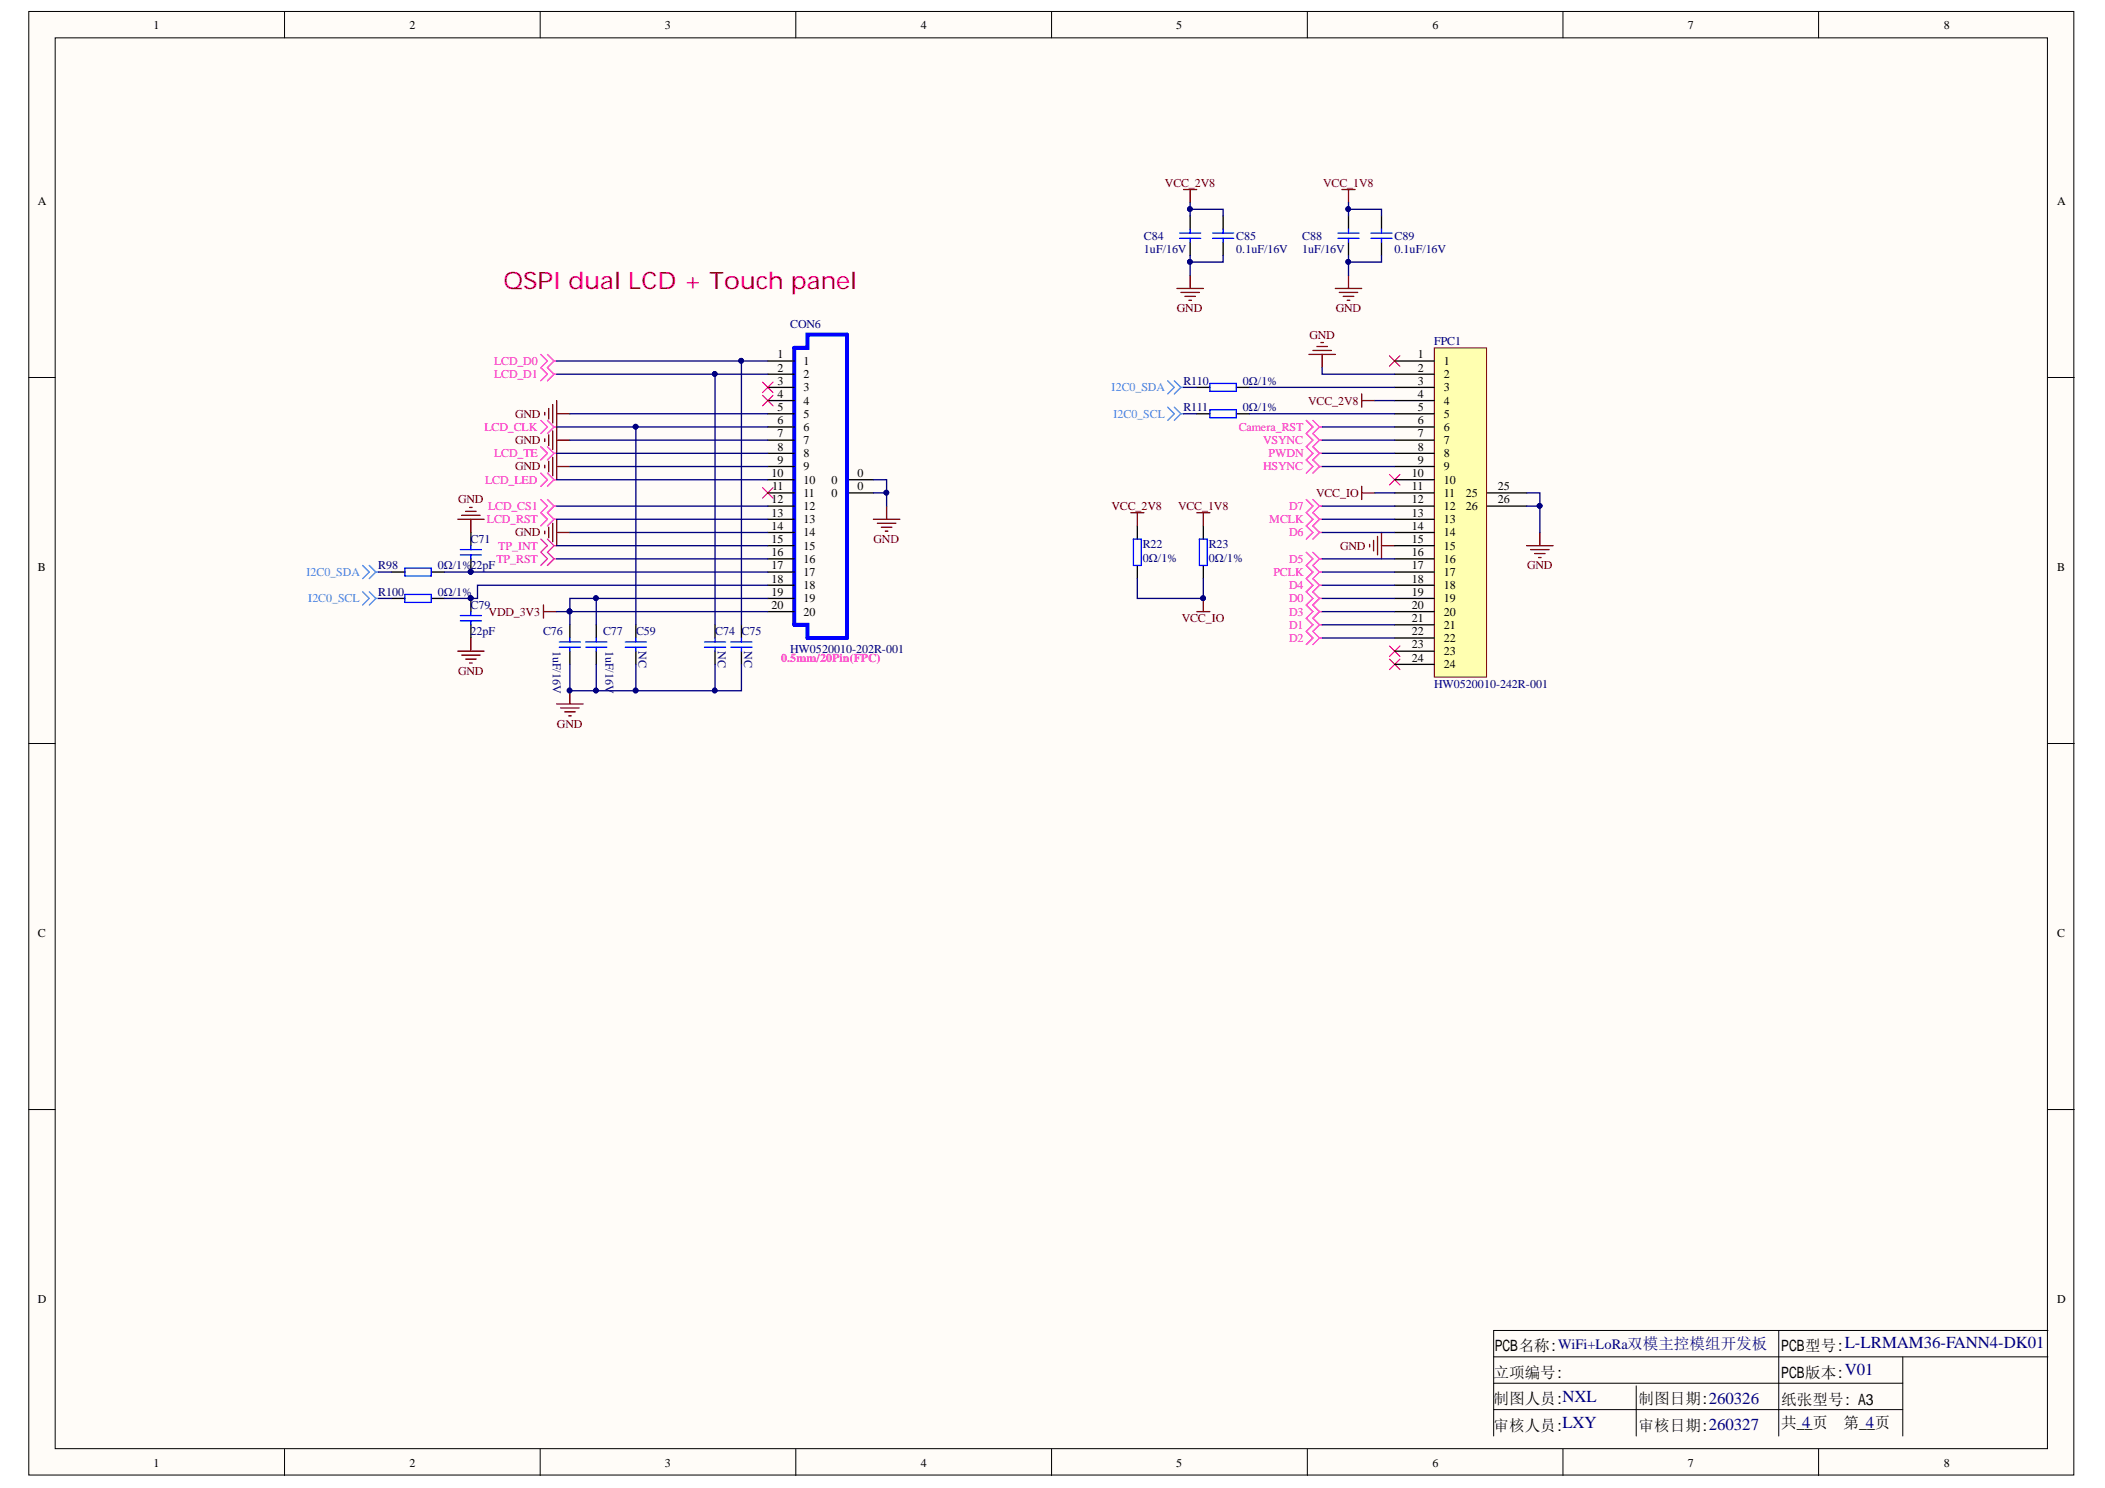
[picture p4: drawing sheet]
<svg xmlns="http://www.w3.org/2000/svg" width="297mm" height="210mm" viewBox="0 0 297 210" stroke-linecap="round" stroke-linejoin="round" font-family="sans-serif">
<defs><g id="words">
<text font-size="3.4" fill="#f00" x="71.1" y="40.7">QSPI dual LCD + Touch panel</text>
<g font-size="2.4" fill="#000080">
<text x="254.3" y="201.5">4</text>
<text x="263.3" y="201.5">4</text>
</g>
<g font-size="2.2">
<text x="210.9" y="190.6">PCB名称 WiFi+LoRa双模主控模组开发板</text>
<text x="251.4" y="190.6">PCB型号 L-LRMAM36-FANN4-DK01</text>
<text x="210.7" y="194.4">立项编号</text>
<text x="251.4" y="194.5">PCB版本 V01</text>
<text x="210.7" y="198.1">制图人员 NXL</text>
<text x="210.7" y="201.9">审核人员 LXY</text>
<text x="231.2" y="198.1">制图日期 260326</text>
<text x="231.2" y="201.9">审核日期 260327</text>
<text x="251.4" y="198.2">纸张型号</text>
<text x="251.4" y="201.5">共__页</text>
<text x="260.2" y="201.5">第__页</text>
<text x="262.2" y="198.2">A3</text>
</g>
<g font-size="1.7">
<text x="21.7" y="4.1">1</text>
<text x="57.8" y="4.1">2</text>
<text x="93.8" y="4.1">3</text>
<text x="130" y="4.1">4</text>
<text x="166" y="4.1">5</text>
<text x="202.1" y="4.1">6</text>
<text x="238.2" y="4.1">7</text>
<text x="274.3" y="4.1">8</text>
<text x="5.3" y="28.9">A</text>
<text x="290.3" y="28.9">A</text>
<text x="109.7" y="50.6">1</text>
<text x="109.7" y="52.4">2</text>
<text x="113.4" y="51.5">1</text>
<text x="113.4" y="53.3">2</text>
<text x="200.1" y="50.6">1</text>
<text x="200.1" y="52.4">2</text>
<text x="203.7" y="51.5">1</text>
<text x="203.7" y="53.3">2</text>
<text x="109.7" y="54.3">3</text>
<text x="109.7" y="56.1">4</text>
<text x="109.7" y="58">5</text>
<text x="109.7" y="59.9">6</text>
<text x="113.4" y="55.2">3</text>
<text x="113.4" y="57.1">4</text>
<text x="113.4" y="58.9">5</text>
<text x="200.1" y="54.3">3</text>
<text x="200.1" y="56.1">4</text>
<text x="200.1" y="58">5</text>
<text x="200.1" y="59.9">6</text>
<text x="203.7" y="55.2">3</text>
<text x="203.7" y="57.1">4</text>
<text x="203.7" y="58.9">5</text>
<text x="109.7" y="61.7">7</text>
<text x="109.7" y="63.6">8</text>
<text x="109.7" y="65.4">9</text>
<text x="113.4" y="60.8">6</text>
<text x="113.4" y="62.6">7</text>
<text x="113.4" y="64.5">8</text>
<text x="200.1" y="61.7">7</text>
<text x="200.1" y="63.6">8</text>
<text x="200.1" y="65.4">9</text>
<text x="203.7" y="60.8">6</text>
<text x="203.7" y="62.6">7</text>
<text x="203.7" y="64.5">8</text>
<text x="108.9" y="67.3">10</text>
<text x="108.9" y="71">12</text>
<text x="109" y="69.2">11</text>
<text x="113.4" y="66.4">9</text>
<text x="113.4" y="68.2">10</text>
<text x="113.4" y="70.1">11</text>
<text x="113.4" y="71.9">12</text>
<text x="117.3" y="68.2">0</text>
<text x="117.3" y="70.1">0</text>
<text x="121" y="67.3">0</text>
<text x="121" y="69.2">0</text>
<text x="199.2" y="67.3">10</text>
<text x="199.2" y="69.2">11</text>
<text x="199.2" y="71">12</text>
<text x="203.7" y="66.4">9</text>
<text x="203.7" y="68.2">10</text>
<text x="203.7" y="70.1">11</text>
<text x="203.7" y="71.9">12</text>
<text x="206.9" y="70.1">25</text>
<text x="206.9" y="71.9">26</text>
<text x="211.3" y="69.2">25</text>
<text x="211.3" y="71">26</text>
<text x="108.9" y="72.9">13</text>
<text x="108.9" y="74.7">14</text>
<text x="108.9" y="76.6">15</text>
<text x="113.4" y="73.8">13</text>
<text x="113.4" y="75.7">14</text>
<text x="113.4" y="77.5">15</text>
<text x="199.2" y="72.9">13</text>
<text x="199.2" y="74.7">14</text>
<text x="199.2" y="76.6">15</text>
<text x="203.7" y="73.8">13</text>
<text x="203.7" y="75.7">14</text>
<text x="203.7" y="77.5">15</text>
<text x="5.3" y="80.6">B</text>
<text x="108.9" y="78.5">16</text>
<text x="108.9" y="80.3">17</text>
<text x="108.9" y="82.2">18</text>
<text x="113.4" y="79.4">16</text>
<text x="113.4" y="81.2">17</text>
<text x="113.4" y="83.1">18</text>
<text x="199.2" y="78.5">16</text>
<text x="199.2" y="80.3">17</text>
<text x="199.2" y="82.2">18</text>
<text x="203.7" y="79.4">16</text>
<text x="203.7" y="81.2">17</text>
<text x="203.7" y="83.1">18</text>
<text x="290.3" y="80.6">B</text>
<text x="108.9" y="84">19</text>
<text x="108.9" y="85.9">20</text>
<text x="113.4" y="85">19</text>
<text x="113.4" y="86.8">20</text>
<text x="199.2" y="84">19</text>
<text x="199.2" y="85.9">20</text>
<text x="199.2" y="87.8">21</text>
<text x="199.2" y="89.6">22</text>
<text x="203.7" y="85">19</text>
<text x="203.7" y="86.8">20</text>
<text x="203.7" y="88.7">21</text>
<text x="199.2" y="91.5">23</text>
<text x="199.2" y="93.3">24</text>
<text x="203.7" y="90.5">22</text>
<text x="203.7" y="92.4">23</text>
<text x="203.7" y="94.3">24</text>
<text x="5.3" y="132.2">C</text>
<text x="290.3" y="132.2">C</text>
<text x="5.3" y="183.8">D</text>
<text x="290.3" y="183.8">D</text>
<text x="21.7" y="206.9">1</text>
<text x="57.8" y="206.9">2</text>
<text x="93.8" y="206.9">3</text>
<text x="130" y="206.9">4</text>
<text x="166" y="206.9">5</text>
<text x="202.1" y="206.9">6</text>
<text x="238.2" y="206.9">7</text>
<text x="274.3" y="206.9">8</text>
</g>
<g font-size="1.7" fill="#800000">
<text x="164.4" y="26.4">VCC_2V8</text>
<text x="186.7" y="26.4">VCC_1V8</text>
<text x="166.1" y="44">GND</text>
<text x="184.8" y="47.8">GND</text>
<text x="188.5" y="44">GND</text>
<text x="72.7" y="58.9">GND</text>
<text x="184.6" y="57.1">VCC_2V8</text>
<text x="72.7" y="62.6">GND</text>
<text x="64.6" y="71">GND</text>
<text x="72.7" y="66.4">GND</text>
<text x="156.9" y="71.9">VCC_2V8</text>
<text x="166.2" y="71.9">VCC_1V8</text>
<text x="185.7" y="70.1">VCC_IO</text>
<text x="72.7" y="75.7">GND</text>
<text x="123.3" y="76.6">GND</text>
<text x="189.1" y="77.5">GND</text>
<text x="215.5" y="80.3">GND</text>
<text x="69" y="86.8">VDD_3V3</text>
<text x="166.8" y="87.8">VCC_IO</text>
<text x="64.6" y="95.2">GND</text>
<text x="78.6" y="102.6">GND</text>
</g>
<g font-size="1.7" fill="#000080">
<text x="161.4" y="33.8">C84</text>
<text x="161.4" y="35.7">1uF/16V</text>
<text x="174.5" y="33.8">C85</text>
<text x="174.5" y="35.7">0.1uF/16V</text>
<text x="183.8" y="33.8">C88</text>
<text x="183.8" y="35.7">1uF/16V</text>
<text x="196.8" y="33.8">C89</text>
<text x="196.8" y="35.7">0.1uF/16V</text>
<text x="111.5" y="46.2">CON6</text>
<text x="202.4" y="48.7">FPC1</text>
<text x="167" y="54.3">R110</text>
<text x="167" y="58">R111</text>
<text x="175.4" y="54.3">0Ω/1%</text>
<text x="175.4" y="58">0Ω/1%</text>
<text x="66.4" y="76.6">C71</text>
<text x="161.3" y="77.4">R22</text>
<text x="170.6" y="77.4">R23</text>
<text x="53.4" y="80.3">R98</text>
<text x="61.8" y="80.3">0Ω/1%22pF</text>
<text x="161.3" y="79.2">0Ω/1%</text>
<text x="170.6" y="79.2">0Ω/1%</text>
<text x="53.4" y="84">R100</text>
<text x="61.8" y="84">0Ω/1%</text>
<text x="66.4" y="85.9">C79</text>
<text x="66.4" y="89.6">22pF</text>
<text x="76.7" y="89.6">C76</text>
<text x="85.1" y="89.6">C77</text>
<text x="89.8" y="89.6">C59</text>
<text x="100.9" y="89.6">C74 C75</text>
<text x="78" y="91.9" transform="rotate(90 78 91.9)">1uF/16V</text>
<text x="85.5" y="91.9" transform="rotate(90 85.5 91.9)">1uF/16V</text>
<text x="90.1" y="91.9" transform="rotate(90 90.1 91.9)">NC</text>
<text x="101.3" y="91.9" transform="rotate(90 101.3 91.9)">NC</text>
<text x="105" y="91.9" transform="rotate(90 105 91.9)">NC</text>
<text x="111.5" y="92.1">HW0520010-202R-001</text>
<text x="202.4" y="97.1">HW0520010-242R-001</text>
</g>
<g font-size="1.7" fill="#f0f">
<text x="69.7" y="51.5">LCD_D0</text>
<text x="69.7" y="53.3">LCD_D1</text>
<text x="68.4" y="60.8">LCD_CLK</text>
<text x="69.7" y="64.5">LCD_TE</text>
<text x="174.8" y="60.8">Camera_RST</text>
<text x="178.3" y="62.6">VSYNC</text>
<text x="179" y="64.5">PWDN</text>
<text x="68.4" y="68.2">LCD_LED</text>
<text x="68.9" y="71.9">LCD_CS1</text>
<text x="178.3" y="66.4">HSYNC</text>
<text x="181.9" y="71.9">D7</text>
<text x="68.7" y="73.8">LCD_RST</text>
<text x="179.1" y="73.8">MCLK</text>
<text x="181.9" y="75.7">D6</text>
<text x="179.7" y="81.2">PCLK</text>
<text x="181.9" y="79.4">D5</text>
<text x="181.9" y="83.1">D4</text>
<text x="181.9" y="85">D0</text>
<text x="181.9" y="86.8">D3</text>
<text x="181.9" y="88.7">D1</text>
<text x="110.2" y="93.3">0.5mm/20Pin(FPC)</text>
<text x="181.9" y="90.5">D2</text>
</g>
<g font-size="1.7" fill="#4a86e8">
<text x="156.9" y="55.2">I2C0_SDA</text>
<text x="157.1" y="58.9">I2C0_SCL</text>
<text x="43.2" y="81.2">I2C0_SDA</text>
<text x="43.5" y="85">I2C0_SCL</text>
</g>
<g font-size="1.7" fill="#90f">
<text x="70.3" y="77.5">TP_INT</text>
<text x="70.1" y="79.4">TP_RST</text>
</g>
</g></defs>
<g fill="#fffcf8" stroke="#000" stroke-width=".14">
<path d="M4.1 1.6h288.5v206.5h-288.5z"/>
<path d="M7.8 5.3h281.1v199.1h-281.1z"/>
</g>
<g fill="none" stroke="#000" stroke-width=".14">
<path d="M40.2 1.6v3.7M76.2 1.6v3.7M112.3 1.6v3.7M148.4 1.6v3.7M184.5 1.6v3.7M220.6 1.6v3.7M256.6 1.6v3.7M4.1 53.3h3.7M289 53.3h3.7M4.1 104.9h3.7M289 104.9h3.7M4.1 156.5h3.7"/>
<path d="M289 156.5h3.7M210.8 191.4h78.2M210.8 195.1h57.7M210.8 198.8h57.7M230.9 195.5v7.1M251 187.7v14.9M268.5 191.4v11.2M289 187.7h-78.2v14.9M40.2 204.4v3.7M76.2 204.4v3.7M112.3 204.4v3.7M148.4 204.4v3.7"/>
<path d="M184.5 204.4v3.7M220.6 204.4v3.7M256.6 204.4v3.7"/>
</g>
<g fill="none" stroke="#800000" stroke-width=".19">
<path d="M167 26.7h1.9M167.9 26.7v1.9M167.9 38.8v1.9M76.9 58.2v.4M77.4 57.6v1.5M78 57.1v2.6M78.6 56.5v11.2M78.6 58.4h1.8M166.1 40.7h3.7M166.6 41.2h2.6M167.2 41.8h1.5M167.8 42.4h.3"/>
<path d="M184.7 50h3.7M185.3 49.4h2.6M185.8 48.9h1.5M186.4 48.3h.4M186.6 50v1.9M192.2 55.6v1.8M192.2 56.5h1.8M64.6 73.3h3.7M65.1 72.7h2.7M65.7 72.1h1.5M66.3 71.6h.3M66.4 73.3v1.8"/>
<path d="M76.9 61.9v.4M76.9 65.6v.4M76.9 74.9v.4M77.4 61.3v1.5M77.4 65.1v1.5M77.4 74.4v1.5M78 60.8v2.6M78 64.5v2.6M78 73.8v2.6M78.6 73.3v3.7M78.6 75.1h1.8M78.6 65.8h1.8"/>
<path d="M78.6 62.1h1.8M123.2 73.3h3.8M123.8 73.8h2.6M124.4 74.4h1.5M124.9 74.9h.4M125.1 71.4v1.9M193.3 76.8v.4M193.8 76.2v1.5M194.4 75.7v2.6M194.9 77h1.9M194.9 75.1v3.7M215.4 77h3.8"/>
<path d="M216 77.5h2.6M216.5 78.1h1.5M217.1 78.6h.4M217.3 75.1v1.9M64.6 91.9h3.7M65.1 92.4h2.7M65.7 93h1.5M66.3 93.5h.3M66.4 90v1.9M76.7 85.3v1.9M76.7 86.3h1.9M78.6 99.3h3.7"/>
<path d="M79.1 99.9h2.6M80.4 97.4v1.9M79.7 100.4h1.5M80.2 101h.4"/>
</g>
<g fill="#000080" stroke="#000080" stroke-width=".14">
<circle cx="80.4" cy="97.4" r=".33"/>
<circle cx="66.4" cy="84.4" r=".34"/>
<circle cx="66.4" cy="80.7" r=".34"/>
</g>
<g fill="none" stroke="#f0f" stroke-width=".19">
<path d="M76.3 50l.9 .9-.9 1 .9 .9-.9 .9M76.3 59.3l.9 .9-.9 1M77.2 50l1 .9M77.2 59.3l1 .9M78.2 50.9l-1 1 1 .9M78.2 50.9h.4M78.2 52.8l-1 .9M78.2 52.8h.4M76.3 70.5l.9 .9-.9 .9 .9 1-.9 .9M76.3 63l.9 .9-.9 1M76.3 66.7l.9 1-.9 .9M77.2 70.5l1 .9"/>
<path d="M77.2 63l1 .9M77.2 66.7l1 1M78.2 71.4l-1 .9 1 1M78.2 71.4h.4M78.2 60.2l-1 1M78.2 60.2h.4M78.2 63.9l-1 1M78.2 63.9h.4M78.2 73.3l-1 .9M78.2 73.3h.4M78.2 67.7l-1 .9M78.2 67.7h.4"/>
<path d="M184.3 61.2l1 .9-1 .9 1 .9-1 1 1 .9-1 .9M184.3 72.3l1 1-1 .9M184.3 79.8l1 .9-1 .9M185.3 61.2l.9 .9M185.3 72.3l.9 1M185.3 79.8l.9 .9M186.2 63.9h.4M186.2 73.3h.4M186.2 62.1l-.9 .9 .9 .9M186.2 62.1h.4M186.2 63.9l-.9 1 .9 .9M186.2 65.8l-.9 .9"/>
<path d="M186.2 65.8h.4M186.2 73.3l-.9 .9M184.3 83.5l1 .9-1 .9 1 1-1 .9 1 .9-1 1 1 .9-1 .9M185.3 83.5l.9 .9M186.2 80.7l-.9 .9M186.2 80.7h.4M186.2 84.4l-.9 .9 .9 1M186.2 84.4h.4M186.2 86.3l-.9 .9 .9 .9M186.2 86.3h.4M186.2 88.1l-.9 1 .9 .9M186.2 88.1h.4"/>
<path d="M186.2 90l-.9 .9M186.2 90h.4"/>
</g>
<path d="M76.3 76l.9 1-.9 .9 .9 .9-.9 1M77.2 76l1 1M78.2 77l-1 .9 1 .9M78.2 77h.4M78.2 78.8l-1 1M78.2 78.8h.4" fill="none" stroke="#90f" stroke-width=".19"/>
<path d="M112.1 49.1h1.8v-1.9h5.6v42.8h-5.6v-1.9h-1.8z" fill="none" stroke="#00f" stroke-width=".56"/>
<g fill="none" stroke="#000" stroke-width=".19">
<path d="M167.9 30.5v1.8M167.9 34.2v1.8M172.6 30.5v1.8M172.6 34.2v1.8M108.3 50.9h3.8M108.3 52.8h3.8M108.3 54.6h3.8M108.3 56.5h3.8M108.3 58.4h3.8M168.9 54.6h1.8M168.9 58.4h1.8M174.5 54.6h1.8"/>
<path d="M174.5 58.4h1.8M66.4 75.1v1.9M66.4 78.8v1.9M108.3 60.2h3.8M108.3 62.1h3.8M108.3 63.9h3.8M108.3 65.8h3.8M108.3 67.7h3.8M108.3 69.5h3.8M108.3 71.4h3.8M108.3 73.3h3.8M108.3 75.1h3.8"/>
<path d="M108.3 77h3.8M108.3 78.8h3.8M119.5 67.7h3.7M119.5 69.5h3.7M55.3 80.7h1.8M55.3 84.4h1.8M60.9 80.7h1.8M60.9 84.4h1.8M66.4 84.4v1.9M66.4 88.1v1.9M80.4 88.1v1.9M80.4 91.9v1.8"/>
<path d="M84.1 88.1v1.9M84.1 91.9v1.8M89.7 88.1v1.9M89.7 91.9v1.8M100.9 88.1v1.9M100.9 91.9v1.8M104.6 88.1v1.9M104.6 91.9v1.8M108.3 80.7h3.8M108.3 82.6h3.8M108.3 84.4h3.8M108.3 86.3h3.8"/>
</g>
<g fill="none" stroke="#4a86e8" stroke-width=".19">
<path d="M164.8 53.7l.9 .9-.9 1M164.8 57.4l.9 1-.9 .9M165.7 53.7l.9 .9M165.7 57.4l.9 1M166.6 54.6l-.9 1M166.6 54.6h.4M166.6 58.4l-.9 .9M166.6 58.4h.4M51.2 79.8l.9 .9-.9 .9M52.1 79.8l.9 .9M51.2 83.5l.9 .9-.9 .9M52.1 83.5l.9 .9"/>
<path d="M53 84.4l-.9 .9M53 84.4h.4M53 80.7l-.9 .9M53 80.7h.4"/>
</g>
<g fill="none" stroke="#00f" stroke-width=".19">
<path d="M166.5 33.6h2.9M166.5 32.9h2.9M167.9 32.3v.6M167.9 33.6v.6M171.1 33.6h3M171.1 32.9h3M172.6 32.3v.6M172.6 33.6v.6M170.7 54.1h3.8v1.1h-3.8zM170.7 57.8h3.8v1.1h-3.8zM65 77.5h2.9M65 78.3h2.9"/>
<path d="M66.4 77v.5M66.4 78.3v.5M57.1 80.1h3.8v1.2h-3.8zM57.1 83.9h3.8v1.1h-3.8zM65 86.8h2.9M65 87.6h2.9M66.4 86.3v.5M66.4 87.6v.5M78.9 91.3h3M78.9 90.6h3M80.4 90v.6M80.4 91.3v.6"/>
<path d="M82.6 91.3h3M82.6 90.6h3M84.1 90v.6M84.1 91.3v.6M88.2 91.3h3M88.2 90.6h3M89.7 90v.6M89.7 91.3v.6M99.4 91.3h3M99.4 90.6h3M100.9 90v.6M100.9 91.3v.6"/>
<path d="M103.1 91.3h3M103.1 90.6h3M104.6 90v.6M104.6 91.3v.6"/>
</g>
<path d="M196.1 50.2l1.5 1.5M197.6 50.2l-1.5 1.5M196.1 66.9l1.5 1.5M197.6 66.9l-1.5 1.5M196.1 91.1l1.5 1.5M196.1 93l1.5 1.5M197.6 91.1l-1.5 1.5M197.6 93l-1.5 1.5" fill="none" stroke="#f00" stroke-width=".14"/>
<path d="M202.4 49.1h7.4v46.4h-7.4z" fill="#ffffb0" stroke="#800000" stroke-width=".14"/>
<g fill="none" stroke="#000" stroke-width=".19">
<path d="M190.3 30.5v1.8M190.3 34.2v1.8M194.9 30.5v1.8M194.9 34.2v1.8M196.8 50.9h5.6M196.8 52.8h5.6M196.8 54.6h5.6M196.8 56.5h5.6M196.8 58.4h5.6M160.5 74.2v1.8M160.5 79.8v1.8M169.8 74.2v1.8"/>
<path d="M169.8 79.8v1.8M196.8 60.2h5.6M196.8 62.1h5.6M196.8 63.9h5.6M196.8 65.8h5.6M196.8 67.7h5.6M196.8 69.5h5.6M196.8 71.4h5.6M196.8 73.3h5.6M196.8 75.1h5.6M196.8 77h5.6M196.8 78.8h5.6"/>
<path d="M209.8 69.5h5.6M209.8 71.4h5.6M196.8 80.7h5.6M196.8 82.6h5.6M196.8 84.4h5.6M196.8 86.3h5.6M196.8 88.1h5.6M196.8 90h5.6M196.8 91.9h5.6M196.8 93.7h5.6"/>
</g>
<path d="M188.8 33.6h3M188.8 32.9h3M190.3 32.3v.6M190.3 33.6v.6M193.5 33.6h2.9M193.5 32.9h2.9M194.9 32.3v.6M194.9 33.6v.6M159.9 76h1.2v3.8h-1.2zM169.2 76h1.2v3.8h-1.2z" fill="none" stroke="#00f" stroke-width=".19"/>
<g fill="none" stroke="#800000" stroke-width=".19">
<path d="M189.4 26.7h1.8M190.3 26.7v1.9M190.3 38.8v1.9M188.4 40.7h3.8M189 41.2h2.6M189.5 41.8h1.5M190.1 42.4h.4M159.6 72.3h1.8M160.5 72.3v1.9M168.9 72.3h1.8M169.8 72.3v1.9M192.2 68.6v1.9"/>
<path d="M192.2 69.5h1.8M168.9 86.3h1.8M169.8 84.4v1.9"/>
</g>
<g fill="none" stroke="#f0f" stroke-width=".19">
<path d="M184.3 59.3l1 .9-1 1M185.3 59.3l.9 .9M184.3 70.5l1 .9-1 .9M184.3 74.2l1 .9-1 .9M184.3 77.9l1 .9-1 1M185.3 70.5l.9 .9M185.3 74.2l.9 .9M185.3 77.9l.9 .9M186.2 60.2l-.9 1M186.2 60.2h.4M186.2 71.4l-.9 .9M186.2 71.4h.4"/>
<path d="M186.2 75.1l-.9 .9M186.2 75.1h.4M186.2 78.8l-.9 1M186.2 78.8h.4M184.3 81.6l1 1-1 .9M185.3 81.6l.9 1M186.2 82.6l-.9 .9M186.2 82.6h.4"/>
</g>
<path d="M107.6 53.9l1.5 1.5M107.6 55.8l1.5 1.5M109.1 53.9l-1.5 1.5M109.1 55.8l-1.5 1.5M107.6 68.8l1.5 1.5M109.1 68.8l-1.5 1.5" fill="none" stroke="#f00" stroke-width=".14"/>
<g fill="#000080" stroke="#000080" stroke-width=".14">
<circle cx="169.8" cy="84.4" r=".34"/>
<circle cx="84.1" cy="97.4" r=".33"/>
<circle cx="80.4" cy="86.2" r=".33"/>
<circle cx="84.1" cy="84.4" r=".33"/>
<circle cx="125.1" cy="69.5" r=".34"/>
<circle cx="89.7" cy="97.4" r=".34"/>
<circle cx="89.7" cy="60.2" r=".34"/>
<circle cx="100.8" cy="97.4" r=".33"/>
<circle cx="100.8" cy="52.7" r=".33"/>
<circle cx="104.6" cy="50.9" r=".34"/>
<circle cx="80.4" cy="97.4" r=".33"/>
<circle cx="66.4" cy="80.7" r=".34"/>
<circle cx="66.4" cy="84.4" r=".34"/>
<circle cx="167.9" cy="29.5" r=".34"/>
<circle cx="167.9" cy="36.9" r=".34"/>
<circle cx="217.3" cy="71.4" r=".34"/>
<circle cx="190.2" cy="29.5" r=".33"/>
<circle cx="190.2" cy="36.9" r=".33"/>
</g>
<g fill="none" stroke="#000080" stroke-width=".19">
<path d="M167.9 28.6v1.9M167.9 29.5h4.7v1M167.9 36v2.8M172.6 36v1h-4.7M190.3 28.6v1.9M190.3 29.5h4.6v1M190.3 36v2.8M194.9 36v1h-4.6M78.6 52.8h29.7M78.6 50.9h29.7M80.4 58.4h27.9M100.9 52.8v35.3"/>
<path d="M104.6 50.9v37.2M167 58.4h1.9M167 54.6h1.9M176.3 58.4h20.5M176.3 54.6h20.5M186.6 51.9v.9h10.2M194 56.5h2.8M78.6 60.2h29.7M78.6 63.9h29.7M78.6 67.7h29.7M78.6 71.4h29.7M78.6 73.3h29.7"/>
<path d="M78.6 77h29.7M78.6 78.8h29.7M80.4 62.1h27.9M80.4 65.8h27.9M80.4 75.1h27.9M89.7 60.2v27.9M123.2 69.5h1.9v1.9M123.2 67.7h1.9v1.8M186.6 62.1h10.2M186.6 65.8h10.2M186.6 75.1h10.2M186.6 63.9h10.2"/>
<path d="M186.6 71.4h10.2M186.6 73.3h10.2M186.6 78.8h10.2M186.6 60.2h10.2M194 69.5h2.8M215.4 69.5h1.9v5.6M215.4 71.4h1.9M53.4 84.4h1.9M53.4 80.7h1.9M62.7 80.7h45.6M78.6 86.3h29.7M80.4 93.7v3.7h24.2v-3.7"/>
<path d="M84.1 84.4v3.7M84.1 93.7v3.7M89.7 93.7v3.7M100.9 93.7v3.7M108.3 82.6h-40.9v1.8h-4.7M108.3 84.4h-27.9v3.7M160.5 81.6v2.8h9.3v-2.8M186.6 84.4h10.2M186.6 80.7h10.2M186.6 86.3h10.2M186.6 88.1h10.2M186.6 90h10.2"/>
<path d="M186.6 82.6h10.2"/>
</g>
<use href="#words"/>
</svg>
